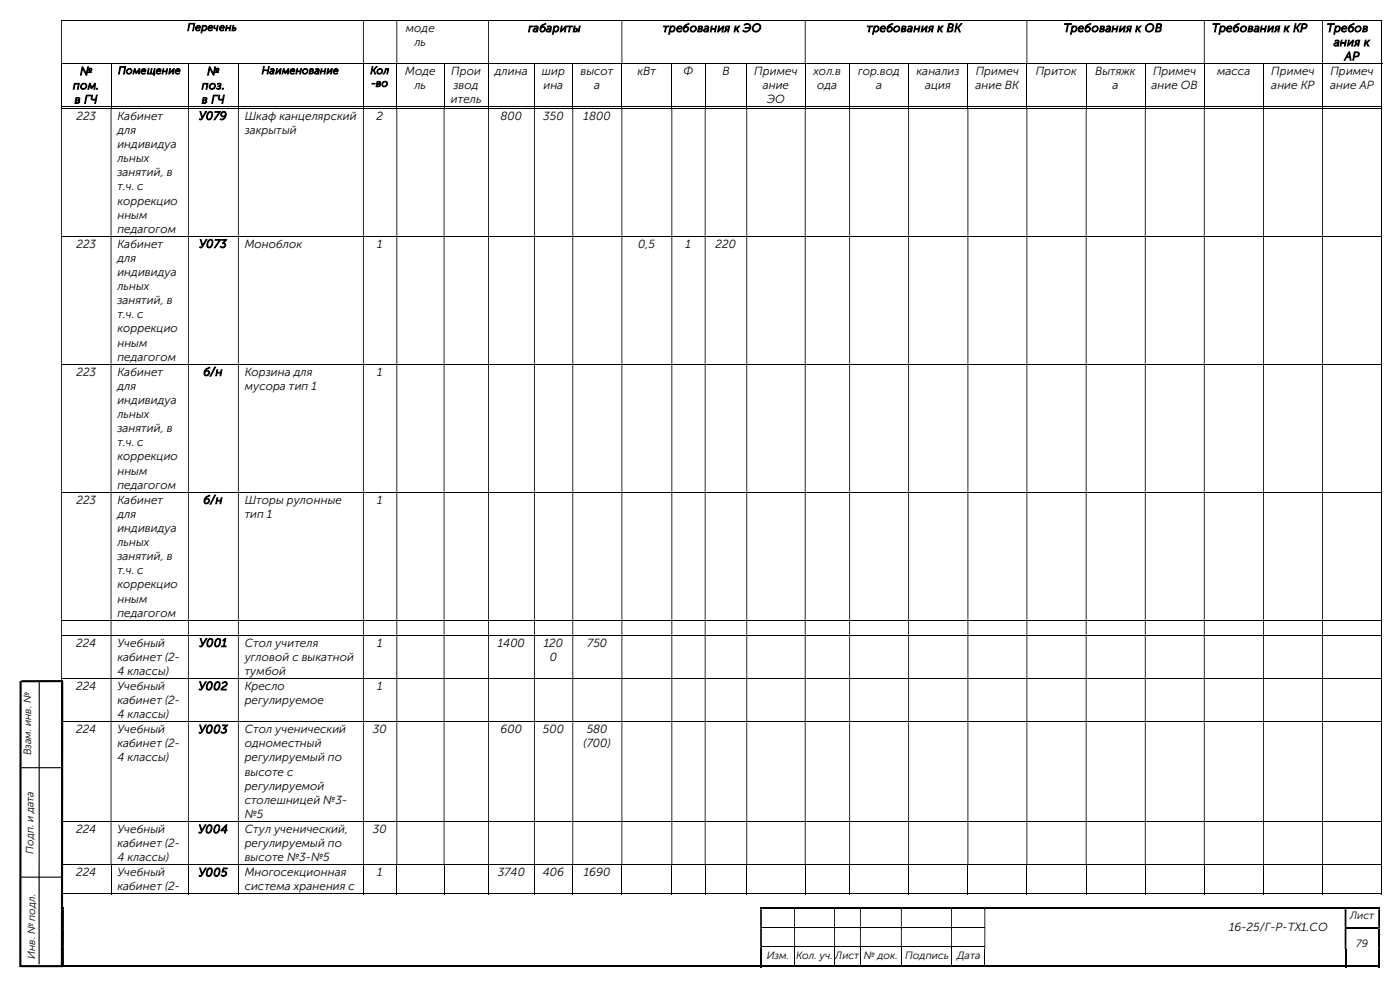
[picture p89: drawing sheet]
<svg xmlns="http://www.w3.org/2000/svg" width="420mm" height="297mm" viewBox="0 0 420 297" stroke-linecap="round" stroke-linejoin="round" font-family="sans-serif">
<defs><g id="words">
<g font-size="3.5">
<text x="121.8" y="9.6">моде</text>
<text x="158.5" y="9.6">габариты</text>
<text x="198.9" y="9.6">требования к ЭО</text>
<text x="260" y="9.6">требования к ВК</text>
<text x="319.1" y="9.6">Требования к ОВ</text>
<text x="363.6" y="9.6">Требования к КР</text>
<text x="398" y="9.6">Требов</text>
<text x="124.3" y="13.8">ль</text>
<text x="400.1" y="13.8">ания к</text>
<text x="24" y="22.5">№</text>
<text x="62.1" y="22.5">№</text>
<text x="121.5" y="22.5">Моде</text>
<text x="135.4" y="22.5">Прои</text>
<text x="148.5" y="22.5">длина</text>
<text x="162.6" y="22.5">шир</text>
<text x="174.2" y="22.5">высот</text>
<text x="191.2" y="22.5">кВт</text>
<text x="205.1" y="22.5">Ф</text>
<text x="216.7" y="22.5">В</text>
<text x="226.3" y="22.5">Примеч</text>
<text x="244" y="22.5">хол.в</text>
<text x="257.4" y="22.5">гор.вод</text>
<text x="275" y="22.5">канализ</text>
<text x="292.7" y="22.5">Примеч</text>
<text x="310.7" y="22.5">Приток</text>
<text x="328.5" y="22.5">Вытяжк</text>
<text x="345.9" y="22.5">Примеч</text>
<text x="365.1" y="22.5">масса</text>
<text x="381.4" y="22.5">Примеч</text>
<text x="399.1" y="22.5">Примеч</text>
<text x="403.4" y="18">АР</text>
<text x="21.9" y="26.8">пом.</text>
<text x="60.5" y="26.8">поз.</text>
<text x="124.3" y="26.8">ль</text>
<text x="136.1" y="26.8">звод</text>
<text x="163" y="26.8">ина</text>
<text x="178.2" y="26.8">а</text>
<text x="228.8" y="26.8">ание</text>
<text x="245.2" y="26.8">ода</text>
<text x="262.8" y="26.8">а</text>
<text x="277.5" y="26.8">ация</text>
<text x="292.7" y="26.8">ание ВК</text>
<text x="333.8" y="26.8">а</text>
<text x="345.4" y="26.8">ание ОВ</text>
<text x="381.4" y="26.8">ание КР</text>
<text x="399" y="26.8">ание АР</text>
<text x="22.4" y="31">в ГЧ</text>
<text x="22.9" y="35.9">223</text>
<text x="35.2" y="35.9">Кабинет</text>
<text x="59.7" y="35.9">У079</text>
<text x="60.5" y="31">в ГЧ</text>
<text x="73.4" y="35.9">Шкаф канцелярский</text>
<text x="113" y="35.9">2</text>
<text x="135.3" y="31">итель</text>
<text x="150.2" y="35.9">800</text>
<text x="163" y="35.9">350</text>
<text x="175.1" y="35.9">1800</text>
<text x="230" y="31">ЭО</text>
<text x="35.2" y="40.1">для</text>
<text x="73.4" y="40.1">закрытый</text>
<text x="35.2" y="44.4">индивидуа</text>
<text x="35.2" y="48.6">льных</text>
<text x="35.2" y="52.8">занятий, в</text>
<text x="35.2" y="57.1">т.ч. с</text>
<text x="35.2" y="61.3">коррекцио</text>
<text x="35.2" y="65.5">нным</text>
<text x="35.2" y="69.8">педагогом</text>
<text x="22.9" y="74.3">223</text>
<text x="35.2" y="74.3">Кабинет</text>
<text x="59.8" y="74.3">У073</text>
<text x="73.4" y="74.3">Моноблок</text>
<text x="113.2" y="74.3">1</text>
<text x="191.5" y="74.3">0,5</text>
<text x="205.7" y="74.3">1</text>
<text x="214.7" y="74.3">220</text>
<text x="35.2" y="78.5">для</text>
<text x="35.2" y="82.7">индивидуа</text>
<text x="35.2" y="87">льных</text>
<text x="35.2" y="91.2">занятий, в</text>
<text x="35.2" y="95.4">т.ч. с</text>
<text x="35.2" y="99.7">коррекцио</text>
<text x="35.2" y="103.9">нным</text>
<text x="22.9" y="112.6">223</text>
<text x="35.2" y="112.6">Кабинет</text>
<text x="35.2" y="108.1">педагогом</text>
<text x="61" y="112.6">б/н</text>
<text x="73.4" y="112.6">Корзина для</text>
<text x="113.2" y="112.6">1</text>
<text x="35.2" y="116.8">для</text>
<text x="73.4" y="116.8">мусора тип 1</text>
<text x="35.2" y="121.1">индивидуа</text>
<text x="35.2" y="125.3">льных</text>
<text x="35.2" y="129.5">занятий, в</text>
<text x="35.2" y="133.8">т.ч. с</text>
<text x="35.2" y="138">коррекцио</text>
<text x="35.2" y="142.2">нным</text>
<text x="35.2" y="146.5">педагогом</text>
<text x="22.9" y="151">223</text>
<text x="35.2" y="151">Кабинет</text>
<text x="35.2" y="155.2">для</text>
<text x="61" y="151">б/н</text>
<text x="73.4" y="151">Шторы рулонные</text>
<text x="73.4" y="155.2">тип 1</text>
<text x="113.2" y="151">1</text>
<text x="35.2" y="159.4">индивидуа</text>
<text x="35.2" y="163.7">льных</text>
<text x="35.2" y="167.9">занятий, в</text>
<text x="35.2" y="172.1">т.ч. с</text>
<text x="35.2" y="176.4">коррекцио</text>
<text x="35.2" y="180.6">нным</text>
<text x="35.2" y="184.8">педагогом</text>
<text x="22.8" y="193.8">224</text>
<text x="35.2" y="193.8">Учебный</text>
<text x="59.8" y="193.8">У001</text>
<text x="73.4" y="193.8">Стол учителя</text>
<text x="113.2" y="193.8">1</text>
<text x="149.3" y="193.8">1400</text>
<text x="163.1" y="193.8">120</text>
<text x="176.1" y="193.8">750</text>
<text x="35.2" y="198.1">кабинет (2-</text>
<text x="35.2" y="202.3">4 классы)</text>
<text x="73.4" y="198.1">угловой с выкатной</text>
<text x="73.4" y="202.3">тумбой</text>
<text x="164.9" y="198.1">0</text>
<text x="22.8" y="206.8">224</text>
<text x="35.2" y="206.8">Учебный</text>
<text x="59.6" y="206.8">У002</text>
<text x="73.4" y="206.8">Кресло</text>
<text x="113.2" y="206.8">1</text>
<text x="35.2" y="211">кабинет (2-</text>
<text x="35.2" y="215.3">4 классы)</text>
<text x="73.4" y="211">регулируемое</text>
<text x="22.8" y="219.8">224</text>
<text x="35.2" y="219.8">Учебный</text>
<text x="59.6" y="219.8">У003</text>
<text x="73.4" y="219.8">Стол ученический</text>
<text x="111.9" y="219.8">30</text>
<text x="150.1" y="219.8">600</text>
<text x="162.9" y="219.8">500</text>
<text x="176" y="219.8">580</text>
<text x="35.2" y="224">кабинет (2-</text>
<text x="73.4" y="224">одноместный</text>
<text x="175" y="224">(700)</text>
<text x="35.2" y="228.2">4 классы)</text>
<text x="73.4" y="228.2">регулируемый по</text>
<text x="73.4" y="232.5">высоте с</text>
<text x="73.4" y="236.7">регулируемой</text>
<text x="73.4" y="240.9">столешницей №3-</text>
<text x="73.4" y="245.2">№5</text>
<text x="22.8" y="249.7">224</text>
<text x="35.2" y="249.7">Учебный</text>
<text x="59.5" y="249.7">У004</text>
<text x="73.4" y="249.7">Стул ученический,</text>
<text x="111.9" y="249.7">30</text>
<text x="35.2" y="253.9">кабинет (2-</text>
<text x="73.4" y="253.9">регулируемый по</text>
<text x="22.8" y="262.6">224</text>
<text x="35.2" y="258.1">4 классы)</text>
<text x="35.2" y="262.6">Учебный</text>
<text x="59.6" y="262.6">У005</text>
<text x="73.4" y="258.1">высоте №3-№5</text>
<text x="73.4" y="262.6">Многосекционная</text>
<text x="113.2" y="262.6">1</text>
<text x="149.3" y="262.6">3740</text>
<text x="162.8" y="262.6">406</text>
<text x="175.1" y="262.6">1690</text>
<text x="35.2" y="266.9">кабинет (2-</text>
<text x="73.4" y="266.9">система хранения с</text>
<text x="368.7" y="279">16-25/Г-Р-ТХ1.СО</text>
</g>
<g font-size="3.2">
<text x="56.2" y="9.2">Перечень</text>
<text x="35.4" y="22.2">Помещение</text>
<text x="78.5" y="22.2">Наименование</text>
<text x="111.1" y="22.2">Кол</text>
<text x="111.4" y="26">-во</text>
<text x="9.4" y="226.4" transform="rotate(-90 9.4 226.4)">Взам. инв. №</text>
<text x="10.1" y="255.9" transform="rotate(-90 10.1 255.9)">Подп. и дата</text>
<text x="405" y="275.5">Лист</text>
<text x="10.5" y="287.4" transform="rotate(-90 10.5 287.4)">Инв. № подл.</text>
<text x="230" y="287.4">Изм.</text>
<text x="238.8" y="287.4">Кол. уч.</text>
<text x="250.6" y="287.4">Лист</text>
<text x="259.2" y="287.4">№ док.</text>
<text x="271.6" y="287.4">Подпись</text>
<text x="287.1" y="287.4">Дата</text>
<text x="406.9" y="283.8">79</text>
</g>
</g></defs>
<g fill="none" stroke="#000" stroke-width=".3">
<path d="M18.3 6.1h396.1M18.3 19.1h396.4M18.5 19.2v13M33.3 19.2v13M56.5 19.2v13M71.5 19.2v13M109 19.2v13M119 19.2v13M133.2 19.2v13M146.6 19.2v13M160.3 19.2v13M171.8 19.2v13"/>
<path d="M186.6 19.2v13M201.5 19.2v13M211.5 19.2v13M224 19.2v13M241.6 19.2v13M254.9 19.2v13M272.6 19.2v13M290.4 19.2v13M308.1 19.2v13M325.8 19.2v13M343.6 19.2v13M361.3 19.2v13"/>
<path d="M379.1 19.2v13M396.7 19.2v13M414.5 6.3v12.7M414.5 19.2v13M18.3 32h14.9M18.3 32.4h396.1M33.4 32h23M56.6 32h14.8M71.6 32h37.3M109.1 32h9.8M119.2 32h13.9M133.3 32h13.1"/>
<path d="M146.7 32h13.5M160.4 32h11.3M172 32h14.4M186.7 32h14.7M201.7 32h9.7M211.7 32h12.2M224.2 32h17.2M241.7 32h13.1M255 32h17.5M272.7 32h17.5M290.5 32h17.4M308.2 32h17.5"/>
<path d="M326 32h17.5M343.7 32h17.4M361.4 32h17.5M379.2 32h17.4M396.9 32h17.5M414.5 32.6v38.1M18.3 70.8h396.1M414.5 71v38.1M18.3 109.2h396.1M414.5 109.3v38.1M18.3 147.5h396.1M414.5 147.7v38.1"/>
<path d="M18.3 185.9h396.1M18.3 190.4h396.1M414.5 186v4.3M414.5 190.5v12.7M18.3 203.4h396.1M18.3 216.3h396.1M414.5 203.5v12.7M414.5 216.5v29.6M18.3 246.2h396.1M18.3 259.2h396.1M18.5 259.3v8.8M33.3 259.3v8.8"/>
<path d="M56.5 259.3v8.8M71.5 259.3v8.8M109 259.3v8.8M119 259.3v8.8M133.2 259.3v8.8M146.6 259.3v8.8M160.3 259.3v8.8M171.8 259.3v8.8M186.6 259.3v8.8M201.5 259.3v8.8M211.5 259.3v8.8M224 259.3v8.8"/>
<path d="M241.6 259.3v8.8M254.9 259.3v8.8M272.6 259.3v8.8M290.4 259.3v8.8M308.1 259.3v8.8M325.8 259.3v8.8M343.6 259.3v8.8M361.3 259.3v8.8M379.1 259.3v8.8M396.7 259.3v8.8M414.5 246.3v12.8M414.5 259.3v8.8"/>
<path d="M18.3 267.9h14.9M33.4 267.9h23M56.6 267.9h14.8M71.6 267.9h37.3M109.1 267.9h9.8M119.2 267.9h13.9M133.3 267.9h13.1M146.7 267.9h13.5M160.4 267.9h11.3M172 267.9h14.4M186.7 267.9h14.7M201.7 267.9h9.7"/>
<path d="M211.7 267.9h12.2M224.2 267.9h17.2M228.6 277.9h9.6M238.5 277.9h11.7M241.7 267.9h13.1M250.5 277.9h7.5M255 267.9h17.5M258.2 277.9h12.1M270.5 277.9h14.8M272.7 267.9h17.5M285.6 277.9h9.7M290.5 267.9h17.4"/>
<path d="M308.2 267.9h17.5M326 267.9h17.5M343.7 267.9h17.4M361.4 267.9h17.5M379.2 267.9h17.4M396.9 267.9h17.5M228.6 283.8h9.6M238.3 284.4v5M238.5 283.8h11.7M250.4 284.4v5M250.5 283.8h7.5M258.1 284.4v5"/>
<path d="M258.2 283.8h12.1M270.4 284.4v5M270.5 283.8h14.8M285.5 284.4v5M285.6 283.8h9.7M295.4 284.4v5"/>
</g>
<g fill="#000">
<path d="M414.4 6h.3v.3h-.3zM18.3 6.3h.3v12.7h-.3zM108.9 6.3h.2v12.7h-.2zM118.9 6.3h.3v12.7h-.3zM146.4 6.3h.3v12.7h-.3zM186.4 6.3h.3v12.7h-.3zM241.4 6.3h.3v12.7h-.3zM307.9 6.3h.3v12.7h-.3zM361.1 6.3h.3v12.7h-.3zM396.6 6.3h.3v12.7h-.3z" fill-rule="evenodd"/>
<path d="M414.4 32.3h.3v.3h-.3zM18.3 32.6h.3v38.1h-.3zM33.2 32.6h.2v38.1h-.2zM56.4 32.6h.2v38.1h-.2zM71.4 32.6h.2v38.1h-.2zM108.9 32.6h.2v38.1h-.2zM118.9 32.6h.3v38.1h-.3zM133.1 32.6h.2v38.1h-.2zM146.4 32.6h.3v38.1h-.3zM160.2 32.6h.2v38.1h-.2zM171.7 32.6h.3v38.1h-.3zM186.4 32.6h.3v38.1h-.3zM201.4 32.6h.3v38.1h-.3zM211.4 32.6h.3v38.1h-.3zM223.9 32.6h.3v38.1h-.3zM241.4 32.6h.3v38.1h-.3zM254.8 32.6h.2v38.1h-.2zM272.5 32.6h.2v38.1h-.2zM290.2 32.6h.3v38.1h-.3zM307.9 32.6h.3v38.1h-.3zM325.7 32.6h.3v38.1h-.3zM343.5 32.6h.2v38.1h-.2zM361.1 32.6h.3v38.1h-.3zM378.9 32.6h.3v38.1h-.3zM396.6 32.6h.3v38.1h-.3z" fill-rule="evenodd"/>
<path d="M414.4 70.7h.3v.3h-.3zM18.3 71h.3v38.1h-.3zM33.2 71h.2v38.1h-.2zM56.4 71h.2v38.1h-.2zM71.4 71h.2v38.1h-.2zM108.9 71h.2v38.1h-.2zM118.9 71h.3v38.1h-.3zM133.1 71h.2v38.1h-.2zM146.4 71h.3v38.1h-.3zM160.2 71h.2v38.1h-.2zM171.7 71h.3v38.1h-.3zM186.4 71h.3v38.1h-.3zM201.4 71h.3v38.1h-.3zM211.4 71h.3v38.1h-.3zM223.9 71h.3v38.1h-.3zM241.4 71h.3v38.1h-.3zM254.8 71h.2v38.1h-.2zM272.5 71h.2v38.1h-.2zM290.2 71h.3v38.1h-.3zM307.9 71h.3v38.1h-.3zM325.7 71h.3v38.1h-.3zM343.5 71h.2v38.1h-.2zM361.1 71h.3v38.1h-.3zM378.9 71h.3v38.1h-.3zM396.6 71h.3v38.1h-.3z" fill-rule="evenodd"/>
<path d="M414.4 109.1h.3v.2h-.3zM18.3 109.3h.3v38.1h-.3zM33.2 109.3h.2v38.1h-.2zM56.4 109.3h.2v38.1h-.2zM71.4 109.3h.2v38.1h-.2zM108.9 109.3h.2v38.1h-.2zM118.9 109.3h.3v38.1h-.3zM133.1 109.3h.2v38.1h-.2zM146.4 109.3h.3v38.1h-.3zM160.2 109.3h.2v38.1h-.2zM171.7 109.3h.3v38.1h-.3zM186.4 109.3h.3v38.1h-.3zM201.4 109.3h.3v38.1h-.3zM211.4 109.3h.3v38.1h-.3zM223.9 109.3h.3v38.1h-.3zM241.4 109.3h.3v38.1h-.3zM254.8 109.3h.2v38.1h-.2zM272.5 109.3h.2v38.1h-.2zM290.2 109.3h.3v38.1h-.3zM307.9 109.3h.3v38.1h-.3zM325.7 109.3h.3v38.1h-.3zM343.5 109.3h.2v38.1h-.2zM361.1 109.3h.3v38.1h-.3zM378.9 109.3h.3v38.1h-.3zM396.6 109.3h.3v38.1h-.3z" fill-rule="evenodd"/>
<path d="M414.4 147.4h.3v.3h-.3zM18.3 147.7h.3v38.1h-.3zM33.2 147.7h.2v38.1h-.2zM56.4 147.7h.2v38.1h-.2zM71.4 147.7h.2v38.1h-.2zM108.9 147.7h.2v38.1h-.2zM118.9 147.7h.3v38.1h-.3zM133.1 147.7h.2v38.1h-.2zM146.4 147.7h.3v38.1h-.3zM160.2 147.7h.2v38.1h-.2zM171.7 147.7h.3v38.1h-.3zM186.4 147.7h.3v38.1h-.3zM201.4 147.7h.3v38.1h-.3zM211.4 147.7h.3v38.1h-.3zM223.9 147.7h.3v38.1h-.3zM241.4 147.7h.3v38.1h-.3zM254.8 147.7h.2v38.1h-.2zM272.5 147.7h.2v38.1h-.2zM290.2 147.7h.3v38.1h-.3zM307.9 147.7h.3v38.1h-.3zM325.7 147.7h.3v38.1h-.3zM343.5 147.7h.2v38.1h-.2zM361.1 147.7h.3v38.1h-.3zM378.9 147.7h.3v38.1h-.3zM396.6 147.7h.3v38.1h-.3z" fill-rule="evenodd"/>
<path d="M414.4 185.8h.3v.2h-.3zM18.3 186h.3v4.3h-.3zM33.2 186h.2v4.3h-.2zM56.4 186h.2v4.3h-.2zM71.4 186h.2v4.3h-.2zM108.9 186h.2v4.3h-.2zM118.9 186h.3v4.3h-.3zM133.1 186h.2v4.3h-.2zM146.4 186h.3v4.3h-.3zM160.2 186h.2v4.3h-.2zM171.7 186h.3v4.3h-.3zM186.4 186h.3v4.3h-.3zM201.4 186h.3v4.3h-.3zM211.4 186h.3v4.3h-.3zM223.9 186h.3v4.3h-.3zM241.4 186h.3v4.3h-.3zM254.8 186h.2v4.3h-.2zM272.5 186h.2v4.3h-.2zM290.2 186h.3v4.3h-.3zM307.9 186h.3v4.3h-.3zM325.7 186h.3v4.3h-.3zM343.5 186h.2v4.3h-.2zM361.1 186h.3v4.3h-.3zM378.9 186h.3v4.3h-.3zM396.6 186h.3v4.3h-.3z" fill-rule="evenodd"/>
<path d="M414.4 190.3h.3v.2h-.3zM18.3 190.5h.3v12.7h-.3zM33.2 190.5h.2v12.7h-.2zM56.4 190.5h.2v12.7h-.2zM71.4 190.5h.2v12.7h-.2zM108.9 190.5h.2v12.7h-.2zM118.9 190.5h.3v12.7h-.3zM133.1 190.5h.2v12.7h-.2zM146.4 190.5h.3v12.7h-.3zM160.2 190.5h.2v12.7h-.2zM171.7 190.5h.3v12.7h-.3zM186.4 190.5h.3v12.7h-.3zM201.4 190.5h.3v12.7h-.3zM211.4 190.5h.3v12.7h-.3zM223.9 190.5h.3v12.7h-.3zM241.4 190.5h.3v12.7h-.3zM254.8 190.5h.2v12.7h-.2zM272.5 190.5h.2v12.7h-.2zM290.2 190.5h.3v12.7h-.3zM307.9 190.5h.3v12.7h-.3zM325.7 190.5h.3v12.7h-.3zM343.5 190.5h.2v12.7h-.2zM361.1 190.5h.3v12.7h-.3zM378.9 190.5h.3v12.7h-.3zM396.6 190.5h.3v12.7h-.3z" fill-rule="evenodd"/>
<path d="M414.4 203.2h.3v.3h-.3zM18.3 203.5h.3v12.7h-.3zM33.2 203.5h.2v12.7h-.2zM56.4 203.5h.2v12.7h-.2zM71.4 203.5h.2v12.7h-.2zM108.9 203.5h.2v12.7h-.2zM118.9 203.5h.3v12.7h-.3zM133.1 203.5h.2v12.7h-.2zM146.4 203.5h.3v12.7h-.3zM160.2 203.5h.2v12.7h-.2zM171.7 203.5h.3v12.7h-.3zM186.4 203.5h.3v12.7h-.3zM201.4 203.5h.3v12.7h-.3zM211.4 203.5h.3v12.7h-.3zM223.9 203.5h.3v12.7h-.3zM241.4 203.5h.3v12.7h-.3zM254.8 203.5h.2v12.7h-.2zM272.5 203.5h.2v12.7h-.2zM290.2 203.5h.3v12.7h-.3zM307.9 203.5h.3v12.7h-.3zM325.7 203.5h.3v12.7h-.3zM343.5 203.5h.2v12.7h-.2zM361.1 203.5h.3v12.7h-.3zM378.9 203.5h.3v12.7h-.3zM396.6 203.5h.3v12.7h-.3z" fill-rule="evenodd"/>
<path d="M414.4 216.2h.3v.3h-.3zM18.3 216.5h.3v29.6h-.3zM33.2 216.5h.2v29.6h-.2zM56.4 216.5h.2v29.6h-.2zM71.4 216.5h.2v29.6h-.2zM108.9 216.5h.2v29.6h-.2zM118.9 216.5h.3v29.6h-.3zM133.1 216.5h.2v29.6h-.2zM146.4 216.5h.3v29.6h-.3zM160.2 216.5h.2v29.6h-.2zM171.7 216.5h.3v29.6h-.3zM186.4 216.5h.3v29.6h-.3zM201.4 216.5h.3v29.6h-.3zM211.4 216.5h.3v29.6h-.3zM223.9 216.5h.3v29.6h-.3zM241.4 216.5h.3v29.6h-.3zM254.8 216.5h.2v29.6h-.2zM272.5 216.5h.2v29.6h-.2zM290.2 216.5h.3v29.6h-.3zM307.9 216.5h.3v29.6h-.3zM325.7 216.5h.3v29.6h-.3zM343.5 216.5h.2v29.6h-.2zM361.1 216.5h.3v29.6h-.3zM378.9 216.5h.3v29.6h-.3zM396.6 216.5h.3v29.6h-.3z" fill-rule="evenodd"/>
<path d="M414.4 246.1h.3v.2h-.3zM18.3 246.3h.3v12.8h-.3zM33.2 246.3h.2v12.8h-.2zM56.4 246.3h.2v12.8h-.2zM71.4 246.3h.2v12.8h-.2zM108.9 246.3h.2v12.8h-.2zM118.9 246.3h.3v12.8h-.3zM133.1 246.3h.2v12.8h-.2zM146.4 246.3h.3v12.8h-.3zM160.2 246.3h.2v12.8h-.2zM171.7 246.3h.3v12.8h-.3zM186.4 246.3h.3v12.8h-.3zM201.4 246.3h.3v12.8h-.3zM211.4 246.3h.3v12.8h-.3zM223.9 246.3h.3v12.8h-.3zM241.4 246.3h.3v12.8h-.3zM254.8 246.3h.2v12.8h-.2zM272.5 246.3h.2v12.8h-.2zM290.2 246.3h.3v12.8h-.3zM307.9 246.3h.3v12.8h-.3zM325.7 246.3h.3v12.8h-.3zM343.5 246.3h.2v12.8h-.2zM361.1 246.3h.3v12.8h-.3zM378.9 246.3h.3v12.8h-.3zM396.6 246.3h.3v12.8h-.3z" fill-rule="evenodd"/>
<path d="M18.8 272.5h.4v5.3h-.4zM228 272.5h.6v5.3h-.6zM238.2 272.5h.3v5.3h-.3zM250.2 272.5h.3v5.3h-.3zM258 272.5h.2v5.3h-.2zM270.3 272.5h.2v5.3h-.2zM285.3 272.5h.3v5.3h-.3zM295.3 272.5h.3v5.3h-.3zM403.4 272.5h.5v5.3h-.5zM413.5 272.5h.5v5.3h-.5z" fill-rule="evenodd"/>
<path d="M18.8 277.8h.4v.5h-.4zM228 277.8h.6v.5h-.6z" fill-rule="evenodd"/>
<path d="M228 271.9h.6v.6h-.6z" fill-rule="evenodd"/>
<path d="M238.2 271.9h12v.6h-12z" fill-rule="evenodd"/>
<path d="M250.2 271.9h7.8v.6h-7.8z" fill-rule="evenodd"/>
<path d="M258 271.9h12.3v.6h-12.3z" fill-rule="evenodd"/>
<path d="M270.3 271.9h15v.6h-15z" fill-rule="evenodd"/>
<path d="M285.3 271.9h10v.6h-10z" fill-rule="evenodd"/>
<path d="M295.3 271.9h108.1v.6h-108.1z" fill-rule="evenodd"/>
<path d="M295.3 277.8h.3v.5h-.3zM403.4 277.8h.5v.5h-.5z" fill-rule="evenodd"/>
<path d="M403.4 271.9h.5v.6h-.5z" fill-rule="evenodd"/>
<path d="M413.5 271.9h.5v.6h-.5z" fill-rule="evenodd"/>
<path d="M413.5 277.8h.5v.5h-.5zM18.8 278.3h.4v5.3h-.4zM228 278.3h.6v5.3h-.6zM238.2 278.3h.3v5.3h-.3zM250.2 278.3h.3v5.3h-.3zM258 278.3h.2v5.3h-.2zM270.3 278.3h.2v5.3h-.2zM285.3 278.3h.3v5.3h-.3zM295.3 278.3h.3v5.3h-.3zM403.4 278.3h.5v5.3h-.5z" fill-rule="evenodd"/>
<path d="M18.8 283.6h.4v.8h-.4zM228 283.6h.6v.8h-.6z" fill-rule="evenodd"/>
<path d="M228 284.4h.6v5.5h-.6z" fill-rule="evenodd"/>
<path d="M238.2 289.4h12v.5h-12z" fill-rule="evenodd"/>
<path d="M250.2 289.4h7.8v.5h-7.8z" fill-rule="evenodd"/>
<path d="M258 289.4h12.3v.5h-12.3z" fill-rule="evenodd"/>
<path d="M270.3 289.4h15v.5h-15z" fill-rule="evenodd"/>
<path d="M285.3 289.4h10v.5h-10z" fill-rule="evenodd"/>
<path d="M295.3 283.6h.3v.8h-.3zM403.4 283.6h.5v.8h-.5zM413.5 283.6h.5v.8h-.5zM18.8 284.4h.4v5h-.4z" fill-rule="evenodd"/>
<path d="M295.3 289.4h108.1v.5h-108.1z" fill-rule="evenodd"/>
<path d="M403.4 284.4h.5v5.5h-.5z" fill-rule="evenodd"/>
<path d="M413.5 284.4h.5v5.5h-.5z" fill-rule="evenodd"/>
</g>
<g fill="#000">
<path d="M414.4 31.9h.3v.3h-.3zM414.4 259.1h.3v.2h-.3zM18.8 271.9h.4v.6h-.4zM228.6 271.9h9.6v.6h-9.6zM238.2 272.5h.3zM238.2 277.8h.3v.5h-.3zM250.2 272.5h.3zM250.2 277.8h.3v.5h-.3zM258 272.5h.2zM258 277.8h.2v.5h-.2zM270.3 272.5h.2zM270.3 277.8h.2v.5h-.2z"/>
<path d="M285.3 272.5h.3zM285.3 277.8h.3v.5h-.3zM295.3 272.5h.3zM403.9 271.9h9.6v.6h-9.6zM403.9 277.8h9.6v.5h-9.6zM413.5 278.3h.5v5.3h-.5zM414.4 267.8h.3v.3h-.3zM18.8 289.4h209.2v.5h-209.2zM228.6 289.4h9.6v.5h-9.6zM238.2 283.6h.3v.8h-.3zM250.2 283.6h.3v.8h-.3zM258 283.6h.2v.8h-.2z"/>
<path d="M270.3 283.6h.2v.8h-.2zM285.3 283.6h.3v.8h-.3zM403.9 289.4h9.6v.5h-9.6zM413.5 289.4h.5v.5h-.5z"/>
</g>
<path d="M6.2 204.1l-.1 85.7M18.7 204.1l-.1 85.7M18.9 204.1l-12.5 .1M6.1 289.6h12.8" fill="none" stroke="#000" stroke-width=".64" stroke-linecap="butt"/>
<path d="M11.8 204.1l-.1 84.9M6 230.1h12.6M6 262.9h12.4" fill="none" stroke="#000" stroke-width=".34"/>
<use href="#words"/>
</svg>
